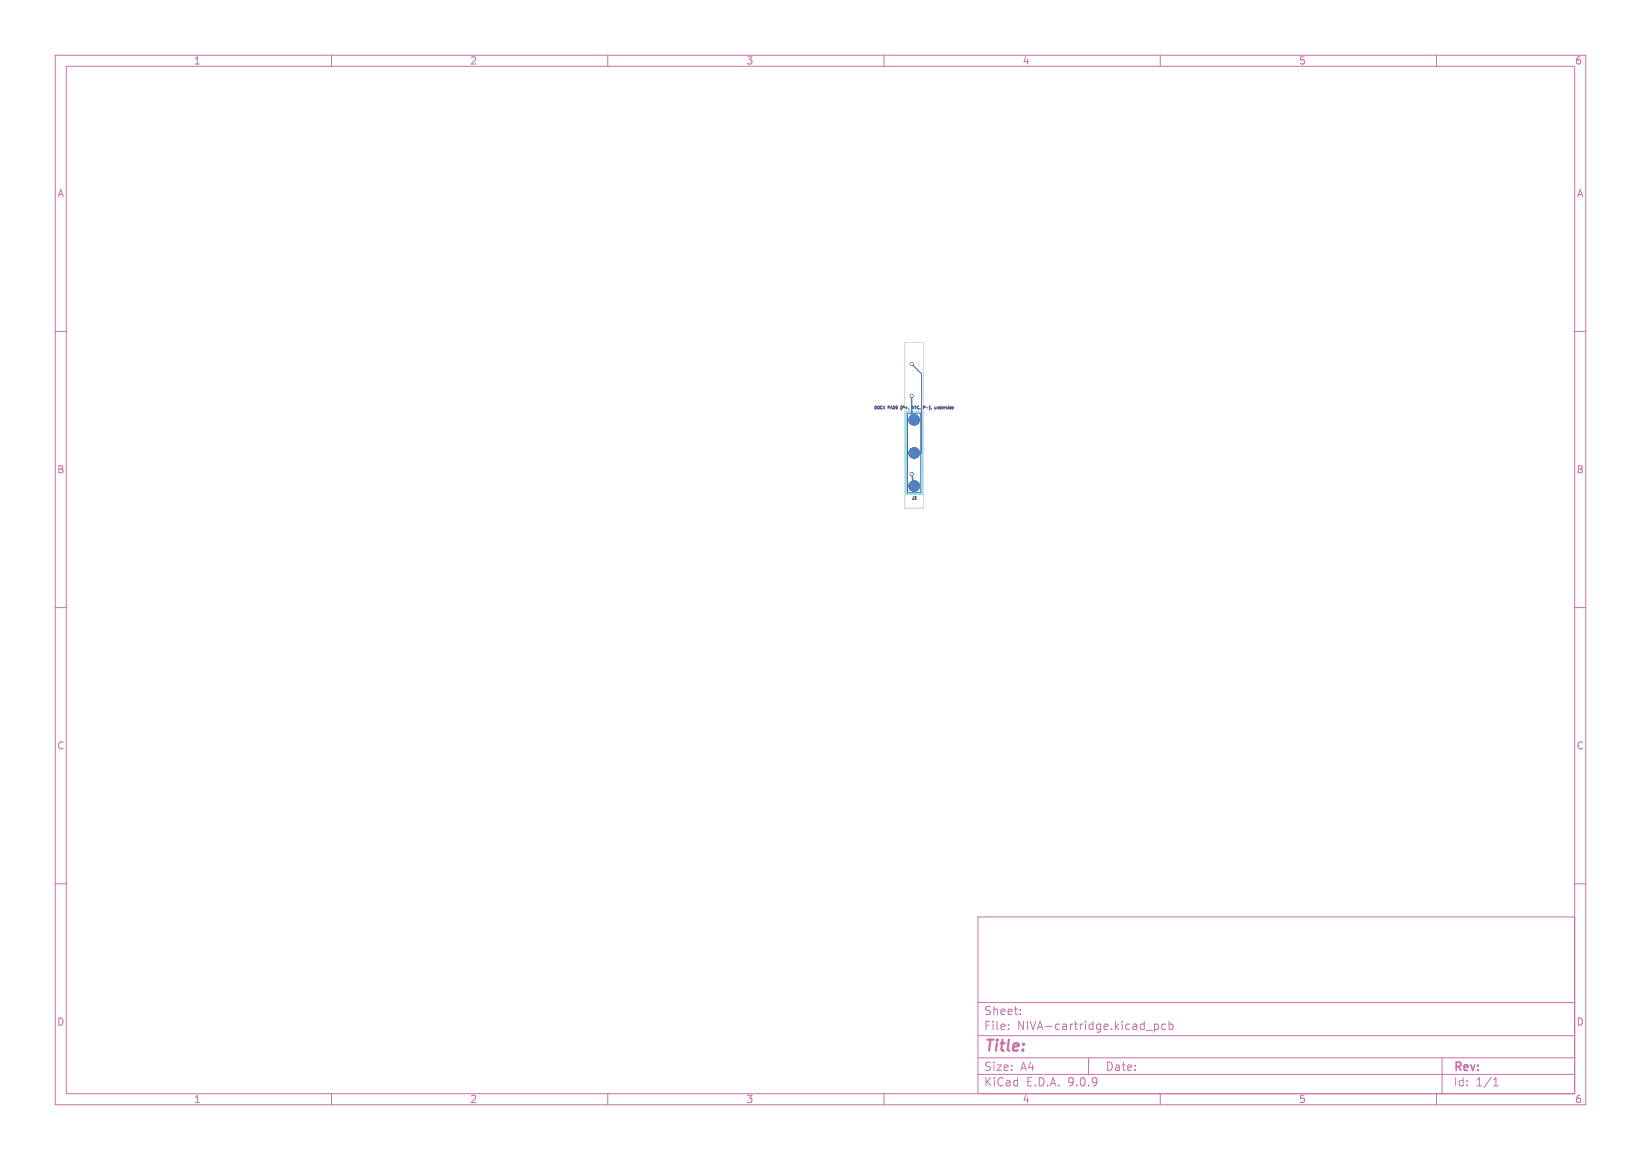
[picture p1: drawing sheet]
<svg xmlns="http://www.w3.org/2000/svg" width="297mm" height="210mm" viewBox="0 0 297 210" stroke-linecap="round" stroke-linejoin="round" font-family="sans-serif">
<defs><g id="words">
<text font-size="2.8" fill="#c872ab" x="178" y="190.9">Title:</text>
<g font-size="2.1" fill="#c872ab">
<text x="178" y="184">Sheet:</text>
<text x="178" y="186.7">File:</text>
<text x="184.1" y="186.7">NIVA-cartridge.kicad_pcb</text>
<text x="178" y="196.9">KiCad</text>
<text x="178" y="194.1">Size:</text>
<text x="184.7" y="194.1">A4</text>
<text x="185.7" y="196.9">E.D.A.</text>
<text x="193.3" y="196.9">9.0.9</text>
<text x="200" y="194.1">Date:</text>
<text x="263" y="194.3">Rev:</text>
<text x="263" y="196.9">Id:</text>
<text x="267.1" y="196.9">1/1</text>
</g>
<g font-size="1.8" fill="#c872ab">
<text x="35" y="11.9">1</text>
<text x="85" y="11.9">2</text>
<text x="135" y="11.9">3</text>
<text x="185" y="11.9">4</text>
<text x="235" y="11.9">5</text>
<text x="285" y="11.9">6</text>
<text x="10.3" y="35.9">A</text>
<text x="285.4" y="35.9">A</text>
<text x="10.3" y="85.9">B</text>
<text x="285.3" y="85.9">B</text>
<text x="10.3" y="135.9">C</text>
<text x="285.3" y="135.9">C</text>
<text x="10.3" y="185.9">D</text>
<text x="285.3" y="185.9">D</text>
<text x="35" y="199.9">1</text>
<text x="85" y="199.9">2</text>
<text x="135" y="199.9">3</text>
<text x="185" y="199.9">4</text>
<text x="235" y="199.9">5</text>
<text x="285" y="199.9">6</text>
</g>
<g font-size=".7" fill="#585d84">
<text x="158.1" y="74.2">DOCK</text>
<text x="160.7" y="74.2">PADS</text>
<text x="163.1" y="74.2">(P+,</text>
<text x="165.3" y="74.2">NTC,</text>
<text x="167.5" y="74.2">P-),</text>
<text x="169.7" y="74.2">underside</text>
<text x="165" y="90.6">J3</text>
</g>
</g></defs>
<g fill="none" stroke="#c872ab" stroke-width=".18">
<path d="M10 10h277v190h-277zM12 12h273v186h-273zM60 10v2M110 10v2M160 10v2M210 10v2M260 10v2M10 60h2M285 60h2M10 110h2M285 110h2M10 160h2"/>
<path d="M177 166h108v32h-108zM285 160h2M60 198v2M110 198v2M160 198v2M177 194.5h108M177 191.5h108M177 187.5h108M177 181.5h108M182.5 186.3v.1M182.5 185.5v.1M184.7 183.6v.1"/>
<path d="M184.7 182.8v.1M197 191.5v3M207.5 186.5h1.1M209 185.4v1.5M209 185.5l.4-.1 .3 .3v.4l-.2 .2h-.5M210 198v2M211 185.5l-.5-.1-.3 .3v.4l.2 .2h.6M211.6 185.5l.4-.1 .3 .3v.4l-.1 .2h-.6M211.6 184.9v1.5M260 198v2M261 191.5v6.5M270.3 196.6h.9"/>
<path d="M270.3 195.5l.4-.4v1.5"/>
</g>
<path d="M163.8 62h3.4v30h-3.4z" fill="none" stroke="#d0d2cd" stroke-width=".18"/>
<path d="M164.3 74.8h2.4v14.4h-2.4zM165.1 74v-.5l.3 .5M167.1 73.5h.2M167.1 73.8h.2M169.2 73.7v.3h.2M169.4 73.7v.3" fill="none" stroke="#585d84" stroke-width=".18"/>
<path d="M164 74.6h2.9v14.9h-2.9z" fill="none" stroke="#26e9ff" stroke-width=".18"/>
<g fill="#4d7fc4" stroke="#4d7fc4" stroke-width=".18">
<circle cx="165.5" cy="88" r="1"/>
<circle cx="165.5" cy="82" r="1"/>
<circle cx="165.5" cy="76" r="1"/>
<circle cx="165" cy="65.9" r=".3"/>
<circle cx="165" cy="71.7" r=".3"/>
<circle cx="165" cy="85.8" r=".3"/>
</g>
<path d="M165 65.9l1.8 1.8v14.3h-1.3" fill="none" stroke="#4d7fc4" stroke-width=".2"/>
<path d="M165 71.7v4.3h.5M165 85.8l.5 2.2" fill="none" stroke="#4d7fc4" stroke-width=".3"/>
<g fill="#fff" stroke="#fff" stroke-width=".18">
<circle cx="165" cy="65.9" r=".15"/>
<circle cx="165" cy="71.7" r=".15"/>
<circle cx="165" cy="85.8" r=".15"/>
</g>
<use href="#words"/>
</svg>
